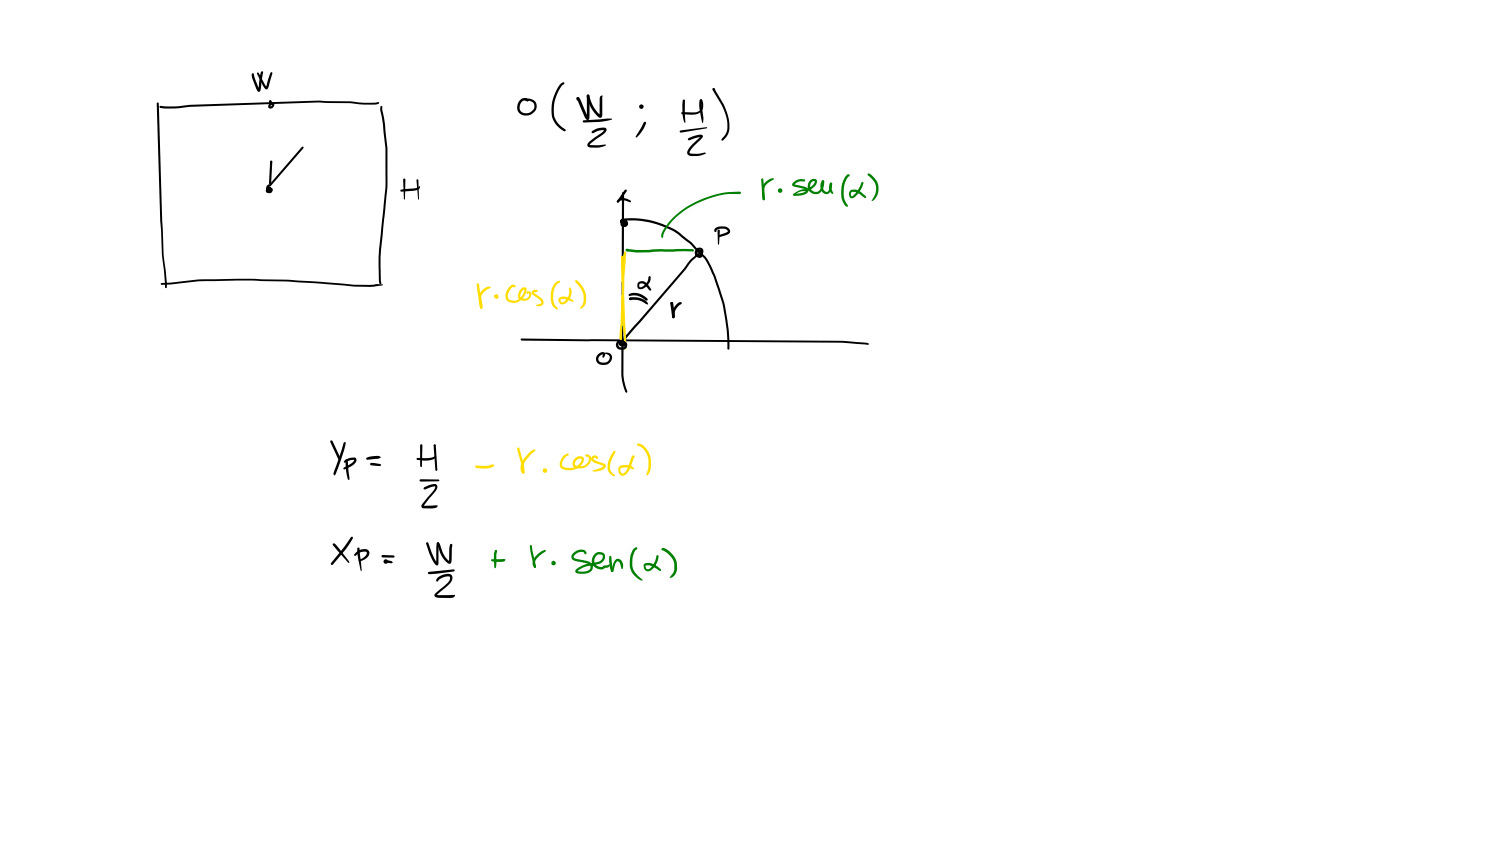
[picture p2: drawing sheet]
<svg xmlns="http://www.w3.org/2000/svg" width="449mm" height="254mm" viewBox="0 0 449 254" stroke-linecap="round" stroke-linejoin="round" font-family="sans-serif">
<g fill="#000">
<path d="M47.1 30.8l.2-.1 .3 .3 1.1 35.3 .4 9.8 .9 8.6 .1 1.4-.3 .3-.3-.3-.3-5-.7-4.9-.4-9.9zM48 31.8l4.8 .1 4.1-.5 38.6-1.2 9.3 .2a30.8 30.8 0 0 0 8.5 .2l.5 .3-.4 .3a31 31 0 0 1-8.6-.3l-9.3-.2-38.6 1.3-5 .5-3.7-.1-.3-.3zM75.6 22l.2-.1 .4 .4 .3 1.4 1.3 3.2-.4 .1 .8-5.2 .4-.5 .2 .1-.6 5.4a.61 .61 0 0 1-.5 .7 .61 .61 0 0 1-.7-.6l-1.4-3.7zM77.2 21.8l.4 .1 2.4 4.3h-.2l1.3-4.4 .5-.1 .1 .3-1.1 3.9a.76 .76 0 0 1-.7 .9 .76 .76 0 0 1-.8-.7l-2-4zM114.2 31.8h.4l.1 .2v.9l.8 4.3 .7 8a115.1 115.1 0 0 1-1.2 23.1l-.9 8.7 .3 8-.3 .3-.4-.9-.1-4.4v-3l.4-4.7a167.8 167.8 0 0 0 1.6-20.4v-7.6l-1.2-10a3.6 3.6 0 0 1-.2-2.5zM156 30a1.55 1.55 0 0 1 2.5 .1l-.3 .4-.5-.3a1.94 1.94 0 0 0-1.6 3 2.32 2.32 0 0 0 3.2 .3l.4-.3a1.59 1.59 0 0 0-.2-2.7l-2.3-.7 .2-.2h1.1a2.31 2.31 0 0 1 2.3 1.4 2.31 2.31 0 0 1-.6 2.7 3.2 3.2 0 0 1-4.6 0 2.93 2.93 0 0 1 .4-3.7zM168 25.3l.9-.6 .4 .3a10.9 10.9 0 0 0-2.7 10.8 6.8 6.8 0 0 0 2.9 3l.2 .3-.3 .3a6.9 6.9 0 0 1-3.9-7.9l.9-3.2zM173.1 29.2h.5l.1 .3-.2 .6a.49 .49 0 0 1-.6-.3 .49 .49 0 0 1 .2-.6zM173 29.3l.5-.1 .6 .6 2.4 5.5-.5 .1v-6.7l.4-.4 .3 .2 .1 6.3a.82 .82 0 0 1-.7 1.2l-.7-.9-2.3-5.3 .3 .1-.5-.4zM174.9 36.2l7.2-.7 1.5 .2-1.4 .5-2.4 .4-4.7 .1-.2-.1zM176.1 28.5a.61 .61 0 0 1 .7 .1 .61 .61 0 0 1 .1 .6 10 10 0 0 0 3.2 5.3l-.3 .2 .1-5.2 .2-.7a.31 .31 0 0 1 .5-.2 .31 .31 0 0 1 0 .5l.1 5.4a.74 .74 0 0 1-.6 .8 .74 .74 0 0 1-.9-.4 11.3 11.3 0 0 1-3.2-6.1zM177.6 39.3l1-.6a3.6 3.6 0 0 1 3.2-.2l.1 .6-.5 .8-4.5 3.5 2.2 .2 2.5-.3 .2 .2a7 7 0 0 1-4.9 .7 .92 .92 0 0 1-.8-.9 .92 .92 0 0 1 .7-.9l3.8-2.7 .6-.8 .1 .1-1.7 .2-1.8 .8-.4-.4z"/>
<path d="M193.1 36.7l.3-.2 .3 .1 .1 .4a11.1 11.1 0 0 1-2.9 4.2l-.2-.2zM203.9 39.2l8-1.1 .2 .2-7.9 1.5-.2-.1zM204.4 33.7h3a2.85 2.85 0 0 0 2.9-1l.1-1.3-.5-1.3 .1-.2a1.03 1.03 0 0 1 .9 1.4 2.86 2.86 0 0 1-3.5 3.1l-2.8-.1-.3-.4zM204.9 29.9h.5l.1 .3v6.7l-.5-1-.2-1.2-.1-3.2zM210 29.9l.3-.1 .3 .3-.3 .4-.3-.1zM210 29.9l.3-.1 .3 .3-.1 1.7a12 12 0 0 1 .4 5l-.1 .1-.2-.3-.8-4.1v-1.7zM213.8 26.5h.5l.2 .6-.5-.1zM214 26.4l.4 .3-.3 .3-.4-.3zM213.8 26.5h.5l2.7 4.7a11.4 11.4 0 0 1 1.3 9.1l-1.3 1.8h-.5v-.4l.8-.9a7 7 0 0 0 .2-6.8l-1-2.5-2.7-4.5zM80.6 55.4l.3 .2-.3 .3-.2-.3zM90.5 44.1l.5-.1v.5l-9.8 11.3h-.4l-.1-.4zM80.4 55.4l.4 .1v.3h-.4z"/>
<path d="M80.1 55.6l.5-.2a.42 .42 0 0 1 .3 .3 .42 .42 0 0 1-.3 .4l-.1 .9 .5 .1v-.2h-.4l-.2 .3 .4-.2-.2-.3a.52 .52 0 0 1 .8 0 .52 .52 0 0 1-.1 .8l-.3 .3a.89 .89 0 0 1-1.3-1 .89 .89 0 0 1 1.5-.5 .9 .9 0 0 1-.2 1.6 .9 .9 0 0 1-1.2-1.1zM80.2 56.1a.62 .62 0 0 1 1 0 .62 .62 0 0 1-.3 .9l-.5-.4 .4-.3 .3 .1-.3 .3-.2-.2v.4l.5 .2 .1-.2-.3 .5 .3-.3a.5 .5 0 0 1 0 .7 .5 .5 0 0 1-.7 .1 .82 .82 0 0 1 0-1.4 .82 .82 0 0 1 1.3 .5l-.3 .5-.5 .2a.97 .97 0 0 1-1-.5 .97 .97 0 0 1 .2-1.1zM81.1 48.3h.5l.1 .2-.4 6.6-.3 .3-.3-.4zM120.1 57l4.5-.6 1-.4a.27 .27 0 0 1 .5 0 .27 .27 0 0 1-.2 .4l-.6 .5-1.1 .3-3.8 .3-.2-.1zM121 53.6l.3-.1 .3 .4-.1 5.7-.2 .3-.2-.3zM125 53.8l.5 .2 .1 5.9zM186.7 57.7h.4l.1 .2-.2 54.4 .3 2.2 .9 2.9-.3 .4-.3-.2-.5-1.5-.7-3.8zM187.4 57l.5-.1 .1 .5-2.2 3-.3 .3h-.4v-.5zM206.5 41.4l3.2-1a.67 .67 0 0 1 1 .2 .67 .67 0 0 1-.2 .9l-2.2 2.1a3.2 3.2 0 0 0-1.5 2.2l.8 .3h2l1.9-.4 .2 .2a6.7 6.7 0 0 1-4.7 .8 1.17 1.17 0 0 1-.9-.9 1.17 1.17 0 0 1 .5-1.2l3.6-3.8 .1 .3-1.4 .2-2.3 .8-.3-.3zM185.4 59.9l.9-.5 1.3 .1a2.12 2.12 0 0 1 1.7 .9l-.3 .3-1.6-.6h-.9l-.5 .1-.7 .6a.48 .48 0 0 1-.3-.5 .48 .48 0 0 1 .4-.4zM186.6 65.9l.3-.1a19.1 19.1 0 0 1 9.2 .5l.4 .1a21.2 21.2 0 0 1 9.9 5.5l1.1 .9 4.1 4.2 1.6 2.6 1.4 3.1 1.3 3.9 1.4 4.4 .4 2.4a59.8 59.8 0 0 1 1.1 11.2l-.3 .3-.3-.3a63.1 63.1 0 0 0-1.1-11.6l-.4-2.1-2.6-7.7-2-4.3-.9-1.5-4.1-4.2-1.1-.8a24.1 24.1 0 0 0-18.8-6h-.1v-.3v.4l-.5-.1zM186.3 65.7a.71 .71 0 0 1 1.1 .3 .71 .71 0 0 1-.6 1 .44 .44 0 0 1-.3-.6 .44 .44 0 0 1 .6-.3l.1 .5h-.4l.3-.1-.3-.3 .1 .5h.6v-.4l-.5-.1-.2 .1-.1 .4 .7 .1 .1-.4-.2-.2-.2 .4 .1 .5-.1-.4 .2-.2 .3 .3a.65 .65 0 0 1-.7 .8 .65 .65 0 0 1-.5-1 .85 .85 0 0 1 .9-.9 .85 .85 0 0 1 .8 1 .85 .85 0 0 1-1 .7 .92 .92 0 0 1-.9-1.2 .92 .92 0 0 1 1.5-.4 .92 .92 0 0 1-.2 1.5 1.05 1.05 0 0 1-1.2-.3 1.05 1.05 0 0 1 0-1.3z"/>
<path d="M186.8 66.5l.2-.1 .3 .4-.6 .2zM186.6 66.3a1.1 1.1 0 0 1 1.5 0 1.1 1.1 0 0 1 0 1.5 1.1 1.1 0 0 1-1.5 .2 .7 .7 0 0 1-.6-.8 .7 .7 0 0 1 .7-.6 .7 .7 0 0 1 .7 .6l.1 .4-.3 .1-.5-.7 .2 .3 .5 .1 .4-.2-.1-.4-.3-.1-.4 .1v.4l.5 .1h-.3v.7h-.5l-.1-.3a.74 .74 0 0 1 .7-1.1 .74 .74 0 0 1 .5 1.2l-.3 .1a.99 .99 0 0 1-1.1-.5 .99 .99 0 0 1 .2-1.1zM214.5 68.5a2.91 2.91 0 0 1 4.5 .7l-.2 .7-.7 .5-2.6 .6 .1-.5 2.2-.8 .5-.2v-.3a2.76 2.76 0 0 0-3.4-.1v.2a.41 .41 0 0 1-.6 0 .41 .41 0 0 1 0-.6zM215.3 68.9h.5l.1 .3-.4 4.2-.2-.2zM48.3 85l11.2-1.2 15.7-.2 11.7 .3 19.2 1.5h4.9l2-.2 1.9 .2-3.6 .6-5.2-.1-19.2-1.4-11.7-.4-15.7 .3-8.2 .9-2.8 .1-.2-.1zM156.3 101.6l96.3 .6 7.1 .6 .7 .1 .2 .3-.3 .2-7.7-.6-95.8-.7-.6-.1zM179.4 106.3a1.22 1.22 0 0 1 2.1-.2l-.3 1-.2 .2-.3-.3 .1-.8-.3 .2a1.24 1.24 0 0 0-1 1.5 1.24 1.24 0 0 0 1.7 .8 1.62 1.62 0 0 0 1.7-1.6l-.4-.6-1.2-.6a1.66 1.66 0 0 1 2.2 .7 1.66 1.66 0 0 1-.7 2.3 2.36 2.36 0 0 1-2.4 .5 2.36 2.36 0 0 1-1.6-1.9zM208.8 74.6l1.1-.4a.96 .96 0 0 1 1.1 1 .96 .96 0 0 1-1.2 .9l-.1-.1a.48 .48 0 0 1 .1-.8 .48 .48 0 0 1 .7 .4l-3.1 2.8-1.9 2.6-16.2 18.8-2.1 2.7-.5 .1v-.6l.8-1.1 17.6-20.3 1.8-2.5 3-2.6 .2 .2 .3-.1-.1 .2v-.8h-.7l-.4 .3-.1 .8 .3 .4 .7 .2v-.7l-.5-.4-.4 .1v.6l.5 .2 .3-.3a.61 .61 0 0 1 0 .9 .61 .61 0 0 1-.9-.1 1.16 1.16 0 0 1-.5-1.4 1.16 1.16 0 0 1 1.4-.7 1.16 1.16 0 0 1 .8 1.4 .95 .95 0 0 1-.5 1 .95 .95 0 0 1-1.1-.1l-.4-.3a1.67 1.67 0 0 1 0-2.3z"/>
<circle cx="48.2" cy="32.1" r=".31"/>
<circle cx="81.3" cy="48.5" r=".32"/>
</g>
<g fill="#000">
<path d="M192.1 31.6h.5l-.3 .7-.3-.4z" fill-rule="evenodd"/>
<path d="M192.1 31.6h.6v.6l-.3-.1z" fill-rule="evenodd"/>
<circle cx="192.4" cy="32" r=".71"/>
<circle cx="192.5" cy="31.9" r=".38"/>
</g>
<g fill="#008000">
<path d="M187.8 74.7l.6 .1 .2 .5-.9-.1z"/>
<path d="M187.8 74.7l3.9 .3 14-.4 2.1 .1 .4 .4-.4 .4-9.3-.1-7.7 .3-2.8-.3-.3-.4z"/>
</g>
<g fill="#fd0">
<path d="M187.2 75.6l.5-.1 .1 .6h-.6z"/>
<path d="M187.2 75.6l.3-.2 .4 .4-.6 7.2-.8 17.9 .2 2.1-.4 .3-.4-.5-.1-1.9 .3-3.8 .4-14.1z"/>
<path d="M186.3 76.8l.2-.1 .4 .3 1.1 27.5-.4 .3-.3-.3-.5-7.4z"/>
</g>
<g fill="#000">
<path d="M188.8 89.3a5.3 5.3 0 0 1 5.6 1.8l-.2 .2a6.6 6.6 0 0 0-5-1.4l.1-.1-.5 .1zM188.8 88.1a4.9 4.9 0 0 1 4.7 .9l.7 .5v.6h-.5l-.6-.5a4.5 4.5 0 0 0-3.5-1l-1 .1-.1-.3zM188.8 89.4l.4-.1 .4 .4a.45 .45 0 0 1-.5 .3 .45 .45 0 0 1-.4-.4zM191.4 84.7a1.75 1.75 0 0 1 2.2 0l1.7 2v.4h-.5l-1.6-1.9-.8-.2a.64 .64 0 0 0-.7 .5 .64 .64 0 0 0 .4 .7 .64 .64 0 0 0 .8-.3l1.3-1.5 .4-1.5h.5l.1 .3a3.8 3.8 0 0 1-1.8 3.1 1.26 1.26 0 0 1-2.2-.2zM202.9 91.3l1.1-.7 .4 .1v.4a3.9 3.9 0 0 0-2 2.6v1.4l-.4 .4-.4-.4v-1.6l.5-1.1zM201.2 90.7l.3-.1 .4 .3 .5 3.4a.69 .69 0 0 1 0 .7 .69 .69 0 0 1-.7 .4l-.6-4.2z"/>
<circle cx="189" cy="89.6" r=".35"/>
<circle cx="201.5" cy="91" r=".41"/>
<circle cx="201.5" cy="90.9" r=".39"/>
</g>
<g fill="#008000">
<path d="M201.6 65.6a29.4 29.4 0 0 1 16.9-8l3.4-.1 .4 .3-.4 .4h-3.3a26.7 26.7 0 0 0-18.7 10.4l-1.3 2.7a1.86 1.86 0 0 1 .3-2.3z"/>
<path d="M238 54.7l1.6-.9 1.8 .1v.4l-.8 .1a2.68 2.68 0 0 0-2.3 1l-.1-.2 3 .8a1.18 1.18 0 0 1 1.3 1.1 1.18 1.18 0 0 1-1.2 1.2l-1.6 .4a1.76 1.76 0 0 1-1.8-.3l.4-.3a4 4 0 0 0 3.5-.9l-.5-.5-3.1-.7a.67 .67 0 0 1-.6-.6 .67 .67 0 0 1 .4-.7z"/>
<path d="M238 58.2h.4v.4h-.4z"/>
<path d="M238 58.1l.4-.3a7.6 7.6 0 0 1 4-1.3 2.81 2.81 0 0 0 2-2.2h-.3a1.67 1.67 0 0 0-.8 2.6 1.67 1.67 0 0 0 2.8-.1l.4-1 .1-1.6h.6a3.3 3.3 0 0 1-2 4 2.29 2.29 0 0 1-2.9-1.8 2.29 2.29 0 0 1 2.2-2.7 1.09 1.09 0 0 1 .6 .9 1.09 1.09 0 0 1-.5 1 4.8 4.8 0 0 1-4.5 1.8l-.9 .4-1 .9-.3-.3z"/>
<path d="M246.6 54.2h.5v.5a2.26 2.26 0 0 0 .3 2.6l.2 .2a.81 .81 0 0 0 1.2-.9l.1-1.5 .4-.3 .3 .3-.2 1.7a1.64 1.64 0 0 1-1.9 1.4 1.64 1.64 0 0 1-1.4-1.9v-1.1z"/>
<path d="M249 54.9l.3-.1 .3 .3-.2 1.3 .5 1.7a1.57 1.57 0 0 1-1.2-1.6z"/>
<path d="M253.8 52.7l.7-.5 .4 .4-.3 .3-.3-.1 .3 .1a7.4 7.4 0 0 0-.5 8.4l.3 .4-.5 .3a5.9 5.9 0 0 1-1.5-5.9l.5-1.9z"/>
<path d="M255 57.2l.6-.3a3.2 3.2 0 0 1 2.7 .7l1.4 1.3v.4l-.3 .1-1.6-1.2a2.78 2.78 0 0 0-2.1-.7l-.5 .6 .2 .8a2.79 2.79 0 0 0 1.8-1.8l1.2-2.4 .5-.1a7.1 7.1 0 0 1-2.5 4.5 1.04 1.04 0 0 1-1.4 .2 1.04 1.04 0 0 1-.3-1.4z"/>
<path d="M260.3 52.1l.2-.1a4.8 4.8 0 0 1 1.1 8.3l-.2-.1a4.8 4.8 0 0 0-1-7.6z"/>
<path d="M228.4 53.6l.2-.1 .4 .3 .4 5.9-.3 .4-.4-.4z"/>
<path d="M229.5 54.7a4.1 4.1 0 0 1 2.3-1.3l.2 .1a.6 .6 0 0 1-.7 .7l-.8 .6a3 3 0 0 0-1.2 3.5l.1 1.4-.1 .3h-.4a5.7 5.7 0 0 1 .5-5.1z"/>
<circle cx="246.9" cy="54.4" r=".37"/>
</g>
<g fill="#008000">
<path d="M233.6 57l.3-.1v.7l-.3-.1z" fill-rule="evenodd"/>
<circle cx="233.9" cy="57.2" r=".39"/>
<circle cx="234" cy="57.1" r=".71"/>
</g>
<g fill="#fd0">
<path d="M143.1 85l.2-.1 .4 .3 1 6.2a.69 .69 0 0 1 .1 .8 .69 .69 0 0 1-.7 .3l-.9-4.9z"/>
<path d="M144.8 86.9a2.18 2.18 0 0 1 2.3-.9v.4a3.8 3.8 0 0 0-2.5 5.3l.1 .6-.3 .3a3.2 3.2 0 0 1-.8-2.6l.2-1.8z"/>
<path d="M148.7 88.5a.74 .74 0 0 1 .8 .9l-.2 .2-.5-.3-.2-.4z"/>
<path d="M152.9 85.9l.7-.5a.71 .71 0 0 1 1 .7l-.7-.1a3.1 3.1 0 0 0-1.4 3.6 2.68 2.68 0 0 0 4.3-1.2l.4-.8 .1-.9 .1 .1-.4 .2a1.68 1.68 0 0 0-.6 2.3 1.44 1.44 0 0 0 1.6 .2 1.44 1.44 0 0 0 .7-1.5h-.3a.28 .28 0 0 1-.5-.1 .28 .28 0 0 1 .2-.4l.5-.1a.97 .97 0 0 1 .9 .7 .97 .97 0 0 1-.3 1 2.15 2.15 0 0 1-3.8 .1 2.24 2.24 0 0 1 2.3-3 2.85 2.85 0 0 1-1.1 3.4 2.85 2.85 0 0 1-5-.3l.2-1.5z"/>
<path d="M160.5 87.2l.6-.2 .3 .3-.8 .3z"/>
<path d="M160.4 87.4l.2-.2 .2 .2-.2 .2z"/>
<path d="M160.5 87h.5v.2l-.4 .4-.2-.2z"/>
<path d="M159.7 87.2a.88 .88 0 0 1 1.3 0l-.2 .3-.3-.1 .1 .1-.5 .3 1.6 1.1a1.9 1.9 0 0 1 1.2 2.3l-.3 .4a1.67 1.67 0 0 1-1.8 0l1.3-.5 .3-.4-.6-.9-1.8-1.3a.8 .8 0 0 1-.3-1.3z"/>
<path d="M166.6 84.8l1-.6h.3v.5l-.5 .3a5.7 5.7 0 0 0-.6 6.9l.6 .8a2.08 2.08 0 0 1-2.1-2.3 6.5 6.5 0 0 1 1.3-5.6z"/>
<path d="M167.7 89.3l.5-.3a4 4 0 0 1 3.9 1.4l-.4 .1-2.4-.8-1.2 .1 .2 .7 .5 .1a3.6 3.6 0 0 0 1.9-3.5v-.6l.3-.3a3.1 3.1 0 0 1-.2 3.6 2.02 2.02 0 0 1-2.8 1.3 1.33 1.33 0 0 1-.3-1.8z"/>
<path d="M172.6 84.1h.5l.7 .7a5.8 5.8 0 0 1 1.2 7.3l-.2 .2a.53 .53 0 0 1-.9 .1 4.8 4.8 0 0 0-.5-7l-.8-.8z"/>
</g>
<circle cx="148.9" cy="88.9" r=".71" fill="#fd0"/>
<g fill="#000">
<path d="M80.8 30.2l.5-.1 .3 .8-.8-.3zM80.8 30.2h.5l-.1 .5 .2-.2-.1 .3 .4 .3-.1 .3h-.4a.79 .79 0 0 1-.4-1.2zM80.7 31.2l.7-.4 .2 .1 .1 .4-.6 .7 .6-.6v-.2l-.2 .3-.2-.2a.58 .58 0 0 1 .8-.4 .58 .58 0 0 1 .1 1 .84 .84 0 0 1-1 .7 .84 .84 0 0 1-.7-1zM185.3 102.2a1.23 1.23 0 0 1 1.8-.1 1.23 1.23 0 0 1-.1 1.8 .77 .77 0 0 1-.9-.7 .77 .77 0 0 1 .9-.8l.2 .3-.1 .3-.4 .1 .2-.2v.3l-.4-.5a.75 .75 0 0 0-1 .5 .75 .75 0 0 0 .6 .9l1.1-.1 .2-.4v-.4l-1.1-.1 .3 .1-.2 .1 .3-.2 .3 .1 .1 .4-.3 .3a.92 .92 0 0 1-1.2-.8l.2-.4a1.35 1.35 0 0 1 2.3 .3 1.35 1.35 0 0 1-1.3 1.9 1.59 1.59 0 0 1-1.9-.8 1.59 1.59 0 0 1 .4-1.9zM99.1 132.1l.3-.1 .3 .2 2.1 4.5a.63 .63 0 0 1 .3 .6 .63 .63 0 0 1-.4 .6l-2.6-5.3zM103.3 138.2l.5-.4a3.1 3.1 0 0 1 3-.3 1.54 1.54 0 0 1-1 2l-2.3 1.2h-.5l.1-.4 2.3-1.4 .9-1-1.4 .2-1.5 .7-.3-.3zM103.1 132.8l.3-.3 .3 .4-.4 2-1.8 5.3-1 2.1a.31 .31 0 0 1-.5 .1 .31 .31 0 0 1 0-.4zM103.7 137.8l.3-.1 .3 .3 .5 5.3-.1 .6a2.93 2.93 0 0 1-.9-2.4zM109.9 137.3l1.2-.4a4.9 4.9 0 0 1 3 .1v.2a3.3 3.3 0 0 1-2.4 .5l-1.5 .2-.3-.1zM111.1 138.9h1.4l1.5 .3 .3 .2-.6 .4-2.4-.3-.3-.3zM125 137.4l4-.1 1.1-.3 .5-.4a.85 .85 0 0 1-.1 .9 .85 .85 0 0 1-.8 .3l-2.7 .3-1.8-.2-.3-.3zM126.1 133.3h.5l.1 .3-.1 6.3-.3 .2-.3-.5z"/>
<path d="M130.1 133.5l.3-.2 .3 .3-.3 .3zM130.2 133.3h.4l.1 .3 .5 7.3-.3 .3-.3-.3zM125.9 143.8h5.6l.3 .3-.3 .2-5.3 .1-.4-.3zM127.2 146.1l2.2-.8a1.1 1.1 0 0 1 1.8 .6l-.6 1.4-3.5 4.5-.1-.1 3.9-.1a.31 .31 0 0 1 .4 .2 .31 .31 0 0 1-.3 .4l-1.4 .3h-2.4a.73 .73 0 0 1-.8-.5 .73 .73 0 0 1 .2-.8l3.4-4 .5-1.2v-.1l-.9 .1-2.2 .8-.4-.3z"/>
<circle cx="81.4" cy="31.1" r=".34"/>
</g>
<g fill="#fd0">
<path d="M142.6 139.7h3.5l1.7-.5 .4 .4-.9 .6-1.6 .3-2.8-.2-.3-.1z"/>
<path d="M155.2 134.3l.2-.1 .4 .2 1.5 6.4a.7 .7 0 0 1 .1 .8 .7 .7 0 0 1-.7 .3l-.4-2.7-1.2-4.6z"/>
<path d="M156.7 141.4h.5v.5h-.5z"/>
<path d="M158.5 136a1.94 1.94 0 0 1 2-1.2l-.1 .5-1.3 1.1-1.4 1.7a2.85 2.85 0 0 0-.6 3.3l-.1-.1 .3 .4-.1 .2a1.08 1.08 0 0 1-1.1-1.3l.2-1.2 .4-1z"/>
<path d="M169.1 136.7l1.1-.7 .3 .1v.5l-.6 .2a2.25 2.25 0 0 0-1.1 3.1 3.8 3.8 0 0 0 5.7-2.2l-.1-.1a1.35 1.35 0 0 0-1.6 .3 1.35 1.35 0 0 0-.1 1.7 2.92 2.92 0 0 0 3.5-.7l.5-1.2-.1-.4-.3-.3a.55 .55 0 0 1-.7-.7 1.25 1.25 0 0 1 1.7 1.4 3.4 3.4 0 0 1-5.1 2.4l-.3-.4a2.09 2.09 0 0 1 .7-2.4 2.09 2.09 0 0 1 2.5 0 4.1 4.1 0 0 1-5.2 3.7 1.9 1.9 0 0 1-1.9-1.1 1.9 1.9 0 0 1 .3-2.1z"/>
<path d="M177.6 136.9l.6-.3a.9 .9 0 0 1 1.2 .8l-.3 .3-.3-.3-.5-.1-.3 .3 .9 .7 2.3 .7a.87 .87 0 0 1 .5 .9 .87 .87 0 0 1-.6 .7 3.9 3.9 0 0 1-3.4 .6l.1-.1a6 6 0 0 0 3.1-1.2l.1-.2-1.7-.6a1.97 1.97 0 0 1-2-1.5z"/>
<path d="M184 135.3l.3-.1 .3 .3-.7 1.4a4.4 4.4 0 0 0-.5 4.7l1 .8v.4a2.9 2.9 0 0 1-2-4.2z"/>
<path d="M185.8 139.9l1.3-.5a3.1 3.1 0 0 1 3.1 1.1l-.1 .3-1.6-.6h-1.4a.89 .89 0 0 0-1 .8 .89 .89 0 0 0 .9 1l.6-.6 .7-1.1 1.1-3.2a.55 .55 0 0 1 .4-.4 .55 .55 0 0 1 .6 .2l-1.2 3.2a3.1 3.1 0 0 1-2.5 2.6 1.8 1.8 0 0 1-.9-2.8z"/>
<path d="M191.2 133.1l.3-.1a5.7 5.7 0 0 1 3.8 5.7 4.5 4.5 0 0 1-1.2 3.8l-.2-.4a7.6 7.6 0 0 0 .1-6 4.6 4.6 0 0 0-2.9-2.6z"/>
</g>
<g fill="#fd0">
<path d="M163.5 140.8l.4 .4-.5 .4z" fill-rule="evenodd"/>
<path d="M163.5 141.1l.6 .2-.4 .2z" fill-rule="evenodd"/>
<circle cx="163.4" cy="141.2" r=".39"/>
<circle cx="163.5" cy="141.1" r=".71"/>
</g>
<path d="M105.3 161.1l.5-.1 .1 .3-1.9 3-4.2 5h-.5v-.4l3.7-4.6zM99.9 163l.5 .1 .7 .7 3.5 4.4 .2 .5-.1 .2-4.8-5.3zM106.8 165.6a2.57 2.57 0 0 1 3.8-.4 1.66 1.66 0 0 1-.6 2.2l-.4 .2a1.62 1.62 0 0 1-2 .5 4.3 4.3 0 0 0 2.4-2.1v-.4l-.3-.2a3.2 3.2 0 0 0-2.4 .7l-.6 .5h-.4v-.4zM107.3 164.3l.2-.1 .4 .3 .6 6.5-.2 .3-1-4.5zM114.5 166.5l3.5 .1 .4 .3-.4 .3h-3.2l-.4-.4zM115.5 168.1a2.56 2.56 0 0 1 2.3 .5l-.3 .3-1.7-.1-.4-.4zM127.9 162.7l.2-.1 .4 .2 1.1 3.3 1.6 2.8-.4 .2 .1-5.6 .2-.7 .5-.1-.1 6.2a.61 .61 0 0 1-.5 .7 .61 .61 0 0 1-.7-.6l-1.5-3.1-1-2.9zM128.4 171.6l7.6-.8 .4 .3-.3 .3-5.2 .7-2.2 .1-.3-.1zM131.3 173.3a3.3 3.3 0 0 1 4.2-.7 2.34 2.34 0 0 1-1.1 2.9l-3.4 3 5.1-.1a.32 .32 0 0 1 .4 .3 .32 .32 0 0 1-.3 .3l-1.2 .3-4-.1a.7 .7 0 0 1-.7-.5 .7 .7 0 0 1 .3-.8l3.7-3.1a1.35 1.35 0 0 0 .6-1.9h-.1a4.3 4.3 0 0 0-3.7 1.5l-.3-.3zM131.1 162.7a.77 .77 0 0 1 1 .9l.6 2a5.8 5.8 0 0 0 2.2 2.7l-.3 .1 .2-3.9 .2-1.2 .3-.2 .4 .3-.3 5.1a.78 .78 0 0 1-.7 .6 .78 .78 0 0 1-.8-.6l-1-1.1-.8-1.4-1-2.8 .2 .1-.3-.3z" fill="#000"/>
<circle cx="115.7" cy="168.4" r=".71" fill="#000"/>
<g fill="#008000">
<path d="M148.6 165h.4l.1 .2-.2 1.1-.1 3.8-.3 .3-.2-.3-.2-3.7z"/>
<path d="M147.4 167.8l3.7-.2 .6 .3-.4 .4-1.3 .2a3.9 3.9 0 0 1-2.7-.5z"/>
<path d="M159 163.5l.2-.1 .3 .3 1.3 6.1-.3 .5-.4-.4-.9-4.3z"/>
<path d="M160.3 169.7h.4v.5h-.5z"/>
<path d="M161.3 166.2l2.1-1.3 .3 .3-.3 .3a4.8 4.8 0 0 0-2.9 3.2l.3 1.3-.3 .3a2.2 2.2 0 0 1 .2-3.5z"/>
<path d="M172 165.9a2.49 2.49 0 0 1 3.9-.3 .4 .4 0 0 1-.1 .4 .4 .4 0 0 1-.4 .1l-.1-.2a2.1 2.1 0 0 0-3.2 1.3l.7 .4 3.1 .6a1.9 1.9 0 0 1 1.9 2 1.9 1.9 0 0 1-2 1.8 3.3 3.3 0 0 1-3.2-.4v-.4a6.5 6.5 0 0 1 4.6-2.3l2.6-.6a1.16 1.16 0 0 0 1-.7 1.16 1.16 0 0 0-.3-1.2l-.6-.2a1.89 1.89 0 0 0-1.6 1.5 1.89 1.89 0 0 0 .8 2l1.4 .3 .7-.4 .9-.1 .7-.3a.63 .63 0 0 1-.5 1l-.9 .1a1.69 1.69 0 0 1-2.3 .2 2.47 2.47 0 0 1-1.4-3.5 2.47 2.47 0 0 1 3.6-.9 2.17 2.17 0 0 1-1.5 3l-2.5 .5a6.8 6.8 0 0 0-4.1 1.7h.1a3.5 3.5 0 0 0 3.8-.8v-.3a1.15 1.15 0 0 0-1-1.3l-3.5-.7a1.29 1.29 0 0 1-1.2-.9 1.29 1.29 0 0 1 .6-1.4z"/>
<path d="M182.8 166.8l.3-.1 .3 .3 .6 4.2a.52 .52 0 0 1-.7 .1 .52 .52 0 0 1-.2-.6l-.4-2.4z"/>
<path d="M183.4 170.9h.4l.1 .5-.4 .1z"/>
<path d="M184.5 167.9l.2-.1a1.28 1.28 0 0 1 1.9 .7l.3 1-.1 1-.2 .2-.2-.2-.6-1.8-.6-.4-.6 .7-.6 2.3-.4 .2-.3-.3 .7-2.2z"/>
<path d="M190.1 164.6l.8-.5 .3 .3a6.2 6.2 0 0 0-.7 7.3l2.3 2.2-.2 .2a5.2 5.2 0 0 1-3-2.4 7.4 7.4 0 0 1 .5-7.1z"/>
<path d="M193.2 169.2l.5-.3a4.6 4.6 0 0 1 4.6 2.1v.2h-.4a5.4 5.4 0 0 0-3.8-1.7l-.5 .1 .1 .5 .2 .5 .4 .1a3.9 3.9 0 0 0 2.4-3.2l.2-.7 .3-.3 .4 .3-.2 .9a4.4 4.4 0 0 1-3 3.6 1.5 1.5 0 0 1-1.2-2.1z"/>
<path d="M198.5 164.4l.3-.1a5.6 5.6 0 0 1 3.6 8.1l-.3 .3a.94 .94 0 0 1-1.2 .4 3.7 3.7 0 0 0 1.4-2.6 5.4 5.4 0 0 0-3.3-5.4l-.5-.1z"/>
</g>
<g fill="#008000">
<path d="M165.7 168.7l.3-.1 .4 .4-.4 .4-.4-.4z" fill-rule="evenodd"/>
<circle cx="166" cy="169" r=".4"/>
<circle cx="166" cy="168.9" r=".71"/>
</g>
</svg>
